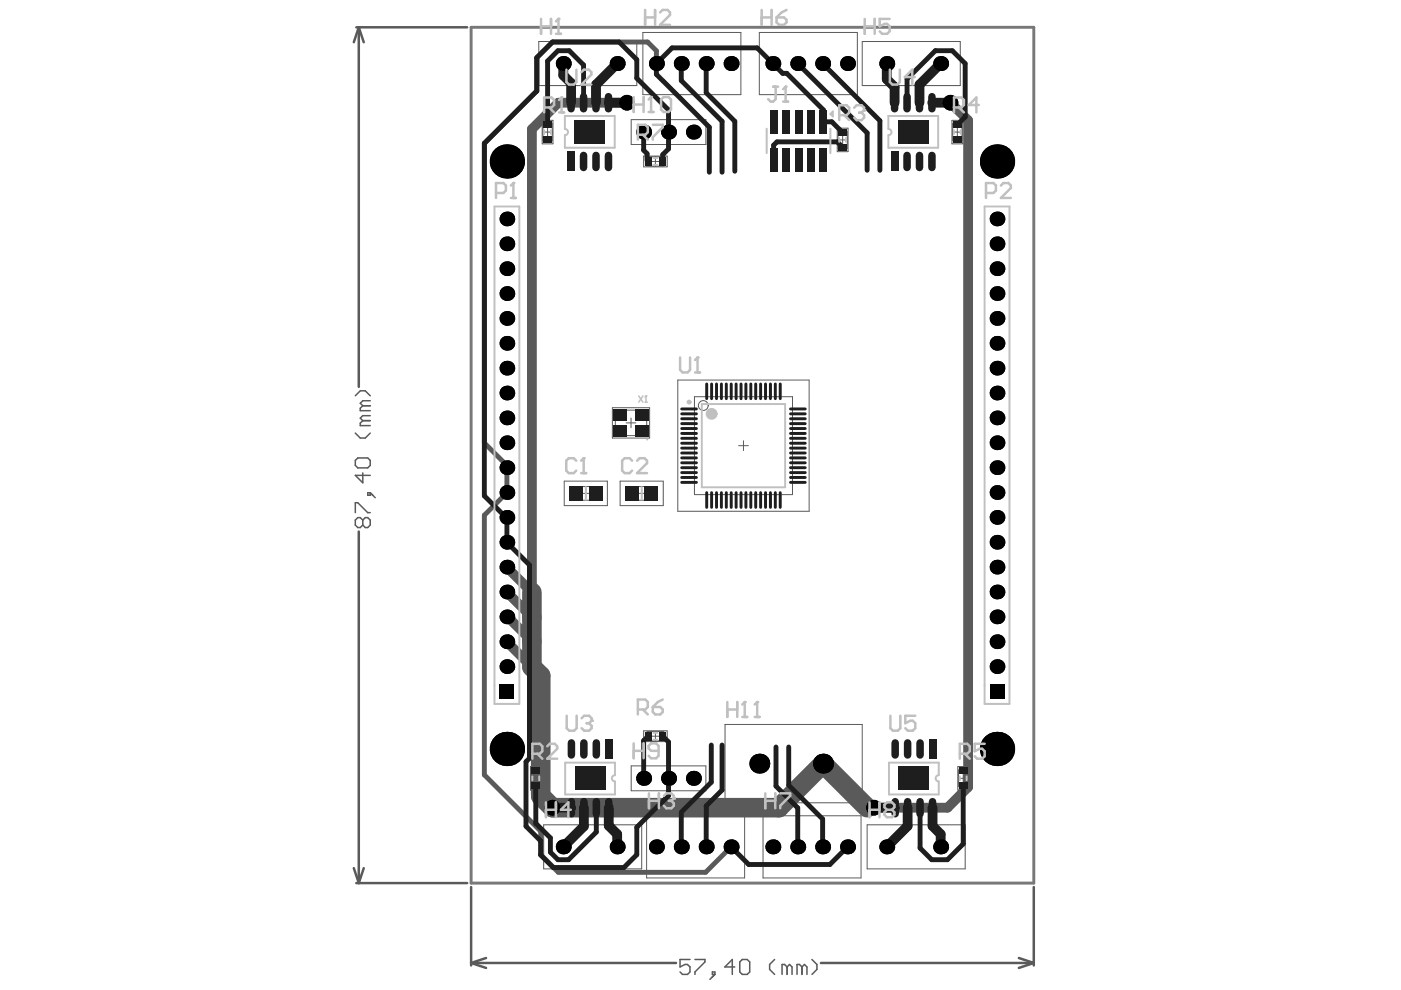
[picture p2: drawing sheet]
<svg xmlns="http://www.w3.org/2000/svg" width="297mm" height="210mm" viewBox="0 0 297 210" stroke-linecap="round" stroke-linejoin="round" font-family="sans-serif">
<g fill="none" stroke="#5a5a5a" stroke-width=".21">
<path d="M114.2 8.8h20.8v9.3h-20.8zM136.3 6.9h20.8v13.2h-20.8zM161 6.9h20.8v13.2h-20.8zM182.8 8.8h20.8v9.3h-20.8zM115 25.5h2.2v5h-2.2zM115.1 28h2M115.1 26.2h2v3.6h-2zM116.1 27v2M133.8 25.4h15.9v5.2h-15.9zM136.5 33.1h5v2.3h-5zM137.2 33.2h3.5v2h-3.5zM138 34.2h1.9"/>
<path d="M139 33.2v2M177.5 27.2h2.3v5h-2.3zM177.7 29.7h1.9M177.7 27.9h1.9v3.5h-1.9zM178.7 28.7v2M201.8 25.5h2.3v5h-2.3zM202 28h2M202 26.2h2v3.6h-2zM203 27v2M129.8 86.4h7.9v6.5h-7.9zM130.5 87h6.6v5.4h-6.6zM132.7 89.7h2.1"/>
<path d="M133.8 88.6v2.1M143.7 80.6h27.9v27.8h-27.9zM147.2 84.1h20.8v20.8h-20.8zM156.6 94.5h2.1M157.6 93.5v2M119.6 102h9.2v5.2h-9.2zM122 103.2h4.4v2.9h-4.4zM123.2 104.6h2M124.2 103.6v2M131.5 102h9.1v5.2h-9.1zM133.8 103.2h4.5v2.9h-4.5zM135 104.6h2.1"/>
<path d="M136 103.6v2M136.5 155h5v2.2h-5zM137.2 155.1h3.5v2h-3.5zM138 156.1h1.9M139 155.1v2M153.7 153.6h29.1v16.6h-29.1zM112.5 162.5h2.2v5h-2.2zM112.6 165h2M112.6 163.3h2v3.5h-2zM113.6 164v2M115.3 174.9h20.8v9.3h-20.8zM133.8 162.4h15.9v5.3h-15.9z"/>
<path d="M137.1 173h20.8v13.1h-20.8zM161.8 173h20.8v13.1h-20.8zM183.9 174.9h20.7v9.3h-20.7zM203.1 162.5h2.3v5h-2.3zM203.2 165h2M203.2 163.3h2v3.5h-2zM204.2 164v2"/>
<circle cx="149.1" cy="86" r="1.04"/>
</g>
<g fill="none" stroke="#5a5a5a" stroke-width=".53">
<path d="M75.5 5.8h23.5M76.1 5.8l1 3.2M76.1 5.8l-1.1 3.2M76.1 5.8v76.2M76.1 112.7v74.5M75 184.1l1.1 3.1M75.5 187.2h23.5M77.1 184.1l-1 3.1M99.9 188.1v16.6M219.2 188.1v16.6M99.9 204.2l3.2 1M99.9 204.2h43.4"/>
<path d="M103.1 203.1l-3.2 1.1M174 204.2h45.2M216 203.1l3.2 1.1M219.2 204.2l-3.2 1"/>
</g>
<g fill="none" stroke="#5a5a5a" stroke-width=".32">
<path d="M75.3 97.6l.6-.5h2.1l.5 .5v1.1l-.5 .5h-2.1l-.6-.5zM75.3 91.8l1.1 1.1h1l1.1-1.1M75.3 83.9l1.1-1h1l1.1 1M76.9 89.2l-.5 .5v.5h2.1M76.9 86l-.5 .6v.5h2.1M76.9 89.2h1.6M76.9 86h1.6M78.5 88.1h-1.6l-.5 .6 .5 .5M78.5 85h-1.6l-.5 .5 .5 .5M75.3 108.7v-2.1h.6l2.1 2.1h.5M76.9 110.3l-.5-.6h-.5l-.6 .6v1l.6 .6h.5l.5-.6M76.9 110.3l.5-.6h.6l.5 .6v1l-.5 .6h-.6l-.5-.6"/>
<path d="M76.9 100.3v2.1l-1.6-1.6h3.2M76.9 110.3v1M78 104.5h.5v.5h-.5zM78.5 104.5l1.1 1M146.3 203.4h-2.1v1.6l1-.5h.6l.5 .5v1.1l-.5 .5h-1.1l-.5-.5M147.3 203.4h2.2v.6l-2.2 2.1v.5M151 206.1h.6v.5h-.6zM151.6 206.6l-1.1 1.1M155.8 205h-2.1l1.6-1.6v3.2M156.8 204l.6-.6h1l.6 .6v2.1l-.6 .5h-1l-.6-.5zM164.2 203.4l-1 1.1v1l1 1.1M166.9 205l-.6-.5h-.5v2.1"/>
<path d="M166.9 205v1.6M166.9 205l.5-.5 .5 .5v1.6M170 205l-.5-.5h-.5v2.1M170 205v1.6M170 205l.6-.5 .5 .5v1.6M172.1 203.4l1.1 1.1v1l-1.1 1.1"/>
</g>
<path d="M99.9 5.8h119.3v181.4h-119.3z" fill="none" stroke="#787878" stroke-width=".62"/>
<path d="M132.9 21.8h-14.5l-5.6 5.6v98.2l-5.3-5.3M201.5 21.8l3.8 3.7v141.4l-4.4 4.4h-17M107.5 130.8h.2l5.1 5.1M107.5 136.1l5.3 5.3M107.5 125.6l5.3 5.3" fill="none" stroke="#5a5a5a" stroke-width="2.1"/>
<path d="M139.2 13.5v-2.7l-1.9-1.9h-20.2l-3.3 3.3v7.1l-11.1 11.1v63.5l4.8 4.8v5.8l-4.8 4.7v55.1l11.9 11.9v5l3.8 3.8h31.2l5.4-5.4" fill="none" stroke="#5a5a5a" stroke-width="1"/>
<path d="M112.8 125.6v15.8l1.8 1.9v25.5l2.5 2.5h48l9.4-9.4 9.4 9.4" fill="none" stroke="#5a5a5a" stroke-width="4.2"/>
<g fill="#000">
<circle cx="119.4" cy="13.5" r="1.58"/>
<circle cx="130.9" cy="13.5" r="1.58"/>
<circle cx="139.2" cy="13.5" r="1.58"/>
<circle cx="144.4" cy="13.5" r="1.58"/>
<circle cx="149.7" cy="13.5" r="1.58"/>
<circle cx="155" cy="13.5" r="1.58"/>
<circle cx="163.9" cy="13.5" r="1.58"/>
<circle cx="169.1" cy="13.5" r="1.58"/>
<circle cx="174.4" cy="13.5" r="1.58"/>
<circle cx="179.7" cy="13.5" r="1.58"/>
<circle cx="188" cy="13.5" r="1.58"/>
<circle cx="199.4" cy="13.5" r="1.58"/>
<circle cx="107.5" cy="34.2" r="3.6"/>
<circle cx="122.4" cy="29.5" r=".52"/>
<circle cx="122.4" cy="26.8" r=".52"/>
<circle cx="125.1" cy="29.5" r=".52"/>
<circle cx="125.1" cy="26.8" r=".52"/>
<circle cx="127.7" cy="29.5" r=".52"/>
<circle cx="127.7" cy="26.8" r=".52"/>
<circle cx="132.9" cy="21.8" r="1.66"/>
<circle cx="136.5" cy="28" r="1.58"/>
<circle cx="141.7" cy="28" r="1.58"/>
<circle cx="147" cy="28" r="1.58"/>
<circle cx="191" cy="29.5" r=".52"/>
<circle cx="191" cy="26.8" r=".52"/>
<circle cx="193.7" cy="29.5" r=".52"/>
<circle cx="193.7" cy="26.8" r=".52"/>
<circle cx="196.3" cy="29.5" r=".52"/>
<circle cx="196.3" cy="26.8" r=".52"/>
<circle cx="201.5" cy="21.8" r="1.66"/>
<circle cx="211.4" cy="34.2" r="3.6"/>
<circle cx="107.5" cy="51.7" r="1.56"/>
<circle cx="107.5" cy="57" r="1.56"/>
<circle cx="107.5" cy="46.4" r="1.56"/>
<circle cx="211.4" cy="46.4" r="1.56"/>
<circle cx="211.4" cy="51.7" r="1.56"/>
<circle cx="211.4" cy="57" r="1.56"/>
<circle cx="107.5" cy="78.1" r="1.56"/>
<circle cx="107.5" cy="67.5" r="1.56"/>
<circle cx="107.5" cy="72.8" r="1.56"/>
<circle cx="107.5" cy="62.2" r="1.56"/>
<circle cx="211.4" cy="67.5" r="1.56"/>
<circle cx="211.4" cy="72.8" r="1.56"/>
<circle cx="211.4" cy="78.1" r="1.56"/>
<circle cx="211.4" cy="62.2" r="1.56"/>
<circle cx="107.5" cy="99.2" r="1.56"/>
<circle cx="107.5" cy="93.9" r="1.56"/>
<circle cx="107.5" cy="88.6" r="1.56"/>
<circle cx="107.5" cy="83.3" r="1.56"/>
<circle cx="211.4" cy="83.3" r="1.56"/>
<circle cx="211.4" cy="93.9" r="1.56"/>
<circle cx="211.4" cy="88.6" r="1.56"/>
<circle cx="211.4" cy="99.2" r="1.56"/>
<circle cx="107.5" cy="109.7" r="1.56"/>
<circle cx="107.5" cy="115" r="1.56"/>
<circle cx="107.5" cy="104.4" r="1.56"/>
<circle cx="211.4" cy="115" r="1.56"/>
<circle cx="211.4" cy="104.4" r="1.56"/>
<circle cx="211.4" cy="109.7" r="1.56"/>
<circle cx="107.5" cy="120.2" r="1.56"/>
<circle cx="107.5" cy="136.1" r="1.56"/>
<circle cx="107.5" cy="125.5" r="1.56"/>
<circle cx="107.5" cy="130.8" r="1.56"/>
<circle cx="211.4" cy="125.5" r="1.56"/>
<circle cx="211.4" cy="130.8" r="1.56"/>
<circle cx="211.4" cy="136.1" r="1.56"/>
<circle cx="211.4" cy="120.2" r="1.56"/>
<circle cx="107.5" cy="141.3" r="1.56"/>
<circle cx="107.5" cy="158.8" r="3.6"/>
<circle cx="211.4" cy="141.3" r="1.56"/>
<circle cx="211.4" cy="158.8" r="3.6"/>
<circle cx="117.1" cy="171.3" r="1.66"/>
<circle cx="119.4" cy="179.6" r="1.58"/>
<circle cx="122.4" cy="163.6" r=".52"/>
<circle cx="122.4" cy="166.3" r=".52"/>
<circle cx="125.1" cy="163.6" r=".52"/>
<circle cx="125.1" cy="166.3" r=".52"/>
<circle cx="127.7" cy="163.6" r=".52"/>
<circle cx="127.7" cy="166.3" r=".52"/>
<circle cx="130.9" cy="179.6" r="1.58"/>
<circle cx="136.5" cy="165" r="1.58"/>
<circle cx="139.2" cy="179.6" r="1.58"/>
<circle cx="141.7" cy="165" r="1.58"/>
<circle cx="144.4" cy="179.6" r="1.58"/>
<circle cx="147" cy="165" r="1.58"/>
<circle cx="149.7" cy="179.6" r="1.58"/>
<circle cx="155" cy="179.6" r="1.58"/>
<circle cx="161" cy="161.9" r="2.11"/>
<circle cx="163.9" cy="179.6" r="1.58"/>
<circle cx="169.1" cy="179.6" r="1.58"/>
<circle cx="174.4" cy="179.6" r="1.58"/>
<circle cx="174.5" cy="161.9" r="2.11"/>
<circle cx="179.7" cy="179.6" r="1.58"/>
<circle cx="185.3" cy="171.3" r="1.66"/>
<circle cx="188" cy="179.6" r="1.58"/>
<circle cx="191.1" cy="163.6" r=".52"/>
<circle cx="191.1" cy="166.3" r=".52"/>
<circle cx="193.7" cy="163.6" r=".52"/>
<circle cx="193.7" cy="166.3" r=".52"/>
<circle cx="196.4" cy="163.6" r=".52"/>
<circle cx="196.4" cy="166.3" r=".52"/>
<circle cx="199.4" cy="179.6" r="1.58"/>
</g>
<g fill="#000">
<path d="M105.9 145.1h3.1v3.1h-3.1z" fill-rule="evenodd"/>
<path d="M105.9 145.1h3.1v3.1h-3.1z" fill-rule="evenodd"/>
<path d="M209.8 145.1h3.1v3.1h-3.1z" fill-rule="evenodd"/>
<path d="M209.8 145.1h3.1v3.1h-3.1z" fill-rule="evenodd"/>
</g>
<g fill="none" stroke="#1e1e1e" stroke-width="1">
<path d="M144.4 13.5v3.6l8.7 8.6v10.8M149.7 13.5v6.2l6.1 6v10.6M169.1 13.5l14.8 14.7v7.9M174.4 13.5l12.2 12.1v10.5M123.7 21.8v-8l-3-3h-2.4l-2.2 2.1v13.5M136.5 28v3.8l.7 .8v1.4M140.5 34.2v-1.4l1.2-1.2v-8.3l-6.7-6.7v-4l-3.7-3.7h-14.2l-3.3 3.3v7.1l-11.1 11.1v74.7l5.1 5.1M178.7 28.1l-2.3-2.3h-1.8v-2.5l-7.8-7.7h-.9l-5.4-5.4h-18l-3.3 3.3v2.3l11.2 11.2v9.5M178.7 31.2l-1.2-1.1h-12.8l-.7 .7v3.1M192.3 21.8v-5.1l6-5.9h3.6l2.7 2.7v11.3l-1.6 1.6M107.5 109.7v5.3l4.8 4.8v41l-.8 .7v13.7l3.1 3.1v3l2.7 2.6h15l2.7-2.7v-5.8l6.7-6.7v-11.4l-1.2-1.2M137.4 156.1l-.9 .9v8"/>
<path d="M150.8 158v7.9l-6.4 6.3v7.4M153.1 158v9.5l-3.4 3.4v8.7M164.5 158.4v8.3l4.6 4.6v8.3M167.2 158.4v8.1l7.2 7.2v5.9M113.6 166.6v8l3.1 3.1v3l1.6 1.6h2.3l5.8-5.9v-5.1M155 179.6l3.7 3.7h17.3l3.7-3.7M204.2 166.6v12.3l-3.3 3.4h-3.4l-2.4-2.5v-8.5"/>
</g>
<path d="M119.4 13.5v2.5l1.7 1.6v4.2M130.9 13.5l-4.5 4.5v3.8M188 13.5v3.3l1.7 1.7v3.3M199.4 13.5l-4.4 4.5v3.8M129.1 21.8h3.8M197.7 21.8h3.8M117.1 171.3h4M123.8 171.3v3.9l-4.4 4.4M129.1 171.3v3.8l1.8 1.8v2.7M185.3 171.3h4.4M192.4 171.3v3.8l-4.4 4.5M197.7 171.3v3.8l1.7 1.8v2.7" fill="none" stroke="#1e1e1e" stroke-width="2.1"/>
<g fill="#1e1e1e">
<path d="M115.2 28.8h1.8v1.5h-1.8z" fill-rule="evenodd"/>
<path d="M115.2 25.7h1.8v1.5h-1.8z" fill-rule="evenodd"/>
<path d="M136.7 155.2h1.4v1.8h-1.4z" fill-rule="evenodd"/>
<path d="M136.7 33.3h1.4v1.9h-1.4z" fill-rule="evenodd"/>
<path d="M139.8 155.2h1.4v1.8h-1.4z" fill-rule="evenodd"/>
<path d="M139.8 33.3h1.4v1.9h-1.4z" fill-rule="evenodd"/>
<path d="M203.3 162.7h1.9v1.5h-1.9z" fill-rule="evenodd"/>
</g>
<path d="M121.1 170v2.5" fill="none" stroke="#1e1e1e" stroke-width="1.6"/>
<path d="M120.3 32.2h1.6v4.1h-1.6z" fill-rule="evenodd" fill="#1e1e1e"/>
<path d="M121.1 20.5v2.6M123.7 20.5v2.6M123.7 33v2.5M129 20.5v2.6M129 33v2.5M123.8 170v2.5M129.1 170v2.5" fill="none" stroke="#1e1e1e" stroke-width="1.6"/>
<g fill="none" stroke="#1e1e1e" stroke-width=".62">
<path d="M149.8 81.4v3.1M150.9 81.4v3.1M153 81.4v3.1M154 81.4v3.1M155 81.4v3.1M157.1 81.4v3.1M158.1 81.4v3.1M159.2 81.4v3.1M161.3 81.4v3.1M162.3 81.4v3.1M163.3 81.4v3.1M165.4 81.4v3.1"/>
<path d="M149.8 104.5v3.1M150.9 104.5v3.1M153 104.5v3.1M154 104.5v3.1M155 104.5v3.1M157.1 104.5v3.1M158.1 104.5v3.1M159.2 104.5v3.1M161.3 104.5v3.1M162.3 104.5v3.1M163.3 104.5v3.1M165.4 104.5v3.1"/>
</g>
<g fill="#1e1e1e">
<path d="M165.9 31.4h1.6v5h-1.6z" fill-rule="evenodd"/>
<path d="M171.2 31.4h1.5v5h-1.5z" fill-rule="evenodd"/>
<path d="M173.8 31.4h1.6v5h-1.6z" fill-rule="evenodd"/>
<path d="M173.8 31.4h1.6v5h-1.6z" fill-rule="evenodd"/>
<path d="M177.7 27.4h1.9v1.4h-1.9z" fill-rule="evenodd"/>
<path d="M177.7 30.5h1.9v1.5h-1.9z" fill-rule="evenodd"/>
</g>
<path d="M192.3 20.5v2.6M192.3 33v2.5M192.4 170v2.5" fill="none" stroke="#1e1e1e" stroke-width="1.6"/>
<path d="M203.3 165.9h1.9v1.4h-1.9z" fill-rule="evenodd" fill="#1e1e1e"/>
<path d="M121.1 157.5v2.6M123.8 157.5v2.6" fill="none" stroke="#1e1e1e" stroke-width="1.6"/>
<g fill="#1e1e1e">
<path d="M128.3 156.7h1.6v4.2h-1.6z" fill-rule="evenodd"/>
<path d="M165.9 23.3h1.6v5h-1.6z" fill-rule="evenodd"/>
<path d="M171.2 23.3h1.5v5h-1.5z" fill-rule="evenodd"/>
<path d="M173.8 23.3h1.6v5h-1.6z" fill-rule="evenodd"/>
</g>
<path d="M192.4 157.5v2.6" fill="none" stroke="#1e1e1e" stroke-width="1.6"/>
<path d="M112.7 162.7h1.8v1.5h-1.8z" fill-rule="evenodd" fill="#1e1e1e"/>
<path d="M167.6 96h3.1M167.6 97.1h3.1M167.6 98.1h3.1M167.6 91.9h3.1M167.6 92.9h3.1M167.6 94h3.1M167.6 87.7h3.1M167.6 88.8h3.1M167.6 89.8h3.1M167.6 100.2h3.1M167.6 101.2h3.1M167.6 102.3h3.1" fill="none" stroke="#1e1e1e" stroke-width=".62"/>
<g fill="#1e1e1e">
<path d="M202 28.8h1.9v1.5h-1.9z" fill-rule="evenodd"/>
<path d="M202 25.7h1.9v1.5h-1.9z" fill-rule="evenodd"/>
<path d="M112.7 165.9h1.8v1.4h-1.8z" fill-rule="evenodd"/>
</g>
<path d="M126.4 170v2.5" fill="none" stroke="#1e1e1e" stroke-width="1.6"/>
<g fill="#1e1e1e">
<path d="M121.9 162.5h6.4v5h-6.4z" fill-rule="evenodd"/>
<path d="M124.8 103.1h2.9v3.1h-2.9z" fill-rule="evenodd"/>
<path d="M120.7 103.1h2.9v3.1h-2.9z" fill-rule="evenodd"/>
</g>
<path d="M126.4 20.5v2.6M126.4 33v2.5" fill="none" stroke="#1e1e1e" stroke-width="1.6"/>
<g fill="#1e1e1e">
<path d="M136.7 103.1h2.9v3.1h-2.9z" fill-rule="evenodd"/>
<path d="M132.5 103.1h2.9v3.1h-2.9z" fill-rule="evenodd"/>
<path d="M134.6 86.8h2.9v2.4h-2.9z" fill-rule="evenodd"/>
<path d="M134.6 90.1h2.9v2.5h-2.9z" fill-rule="evenodd"/>
<path d="M130 86.8h3v2.4h-3z" fill-rule="evenodd"/>
<path d="M130 90.1h3v2.5h-3z" fill-rule="evenodd"/>
</g>
<path d="M151.9 81.4v3.1M156.1 81.4v3.1M160.2 81.4v3.1M164.4 81.4v3.1M167.6 95h3.1M167.6 99.2h3.1M167.6 86.7h3.1M167.6 90.9h3.1M151.9 104.5v3.1M156.1 104.5v3.1M160.2 104.5v3.1M164.4 104.5v3.1" fill="none" stroke="#1e1e1e" stroke-width=".62"/>
<g fill="#1e1e1e">
<path d="M168.5 31.4h1.6v5h-1.6z" fill-rule="evenodd"/>
<path d="M163.2 31.4h1.6v5h-1.6z" fill-rule="evenodd"/>
</g>
<path d="M195 33v2.5M189.8 170v2.5M195.1 170v2.5" fill="none" stroke="#1e1e1e" stroke-width="1.6"/>
<path d="M188.9 32.2h1.6v4.1h-1.6z" fill-rule="evenodd" fill="#1e1e1e"/>
<path d="M189.7 20.5v2.6M195 20.5v2.6M197.6 20.5v2.6M197.6 33v2.5M126.4 157.5v2.6M197.7 170v2.5" fill="none" stroke="#1e1e1e" stroke-width="1.6"/>
<g fill="#1e1e1e">
<path d="M121.8 25.5h6.5v5h-6.5z" fill-rule="evenodd"/>
<path d="M168.5 23.3h1.6v5h-1.6z" fill-rule="evenodd"/>
<path d="M163.2 23.3h1.6v5h-1.6z" fill-rule="evenodd"/>
</g>
<path d="M189.8 157.5v2.6M195.1 157.5v2.6" fill="none" stroke="#1e1e1e" stroke-width="1.6"/>
<path d="M196.9 156.7h1.6v4.2h-1.6z" fill-rule="evenodd" fill="#1e1e1e"/>
<path d="M144.5 98.1h3.2M144.5 97.1h3.2M144.5 96h3.2M144.5 94h3.2M144.5 92.9h3.2M144.5 91.9h3.2M144.5 89.8h3.2M144.5 88.8h3.2M144.5 87.7h3.2M144.5 102.3h3.2M144.5 101.2h3.2M144.5 100.2h3.2" fill="none" stroke="#1e1e1e" stroke-width=".62"/>
<path d="M190.5 162.5h6.5v5h-6.5z" fill-rule="evenodd" fill="#1e1e1e"/>
<path d="M144.5 99.2h3.2M144.5 95h3.2M144.5 90.9h3.2M144.5 86.7h3.2" fill="none" stroke="#1e1e1e" stroke-width=".62"/>
<path d="M190.4 25.5h6.5v5h-6.5z" fill-rule="evenodd" fill="#1e1e1e"/>
<g fill="none" stroke="#c0c0c0" stroke-width=".42">
<path d="M115.4 27.6v.8M116.8 27.6v.8M119.8 27.3v-2.7h10.5v6.7h-10.5v-2.6M138.5 35h.9M138.5 33.5h.9M162.5 27.3v5.2M176.1 24.2l.5-.6v1.1zM176.1 27.3v5.2M177.9 29.3v.8M179.4 29.3v.8M188.4 27.3v-2.7h10.5v6.7h-10.5v-2.6M202.2 27.6v.8"/>
<path d="M203.7 27.6v.8M104.8 43.8h5.3v105.4h-5.3zM208.8 43.8h5.2v105.4h-5.2zM148.8 85.7h17.7v17.6h-17.7zM124.2 103.3v2.7M136 103.3v2.7M138.5 156.8h.9M138.5 155.4h.9M112.9 164.6v.8M114.3 164.6v.8M130.4 164.4v-2.7h-10.6v6.7h10.6v-2.7M199 164.4v-2.7h-10.5v6.7h10.5v-2.7"/>
<path d="M203.5 164.6v.8M204.9 164.6v.8"/>
</g>
<path d="M135.4 84l.9 1.3M136.3 84l-.9 1.3M136.7 85.3h.5M137 84v1.3" fill="none" stroke="#c0c0c0" stroke-width=".32"/>
<circle cx="137" cy="84" r=".16" fill="#c0c0c0"/>
<path d="M137 84l-.3 .2" fill="none" stroke="#c0c0c0" stroke-width=".32"/>
<path d="M120.1 151.8v2.6l.6 .5h1l.6-.5v-2.6M123.3 152.3l.5-.5h1.1l.5 .5v.5M115.8 170.1v3.2M115.8 171.7h2.1M117.9 170.1v3.2M121 171.7h-2.1l1.6-1.6v3.2" fill="none" stroke="#c0c0c0" stroke-width=".53"/>
<circle cx="125.4" cy="152.8" r=".26" fill="#c0c0c0"/>
<path d="M122.2 97.7l-.6-.5h-1l-.5 .5v2.1l.5 .5h1l.6-.5M123.8 97.2v3.1M123.2 100.3h1.1M124.4 153.3h.5M124.9 153.3l.5 .6v.5l-.5 .5h-1.1l-.5-.5M125.4 152.8l-.5 .5" fill="none" stroke="#c0c0c0" stroke-width=".53"/>
<circle cx="123.8" cy="97.2" r=".26" fill="#c0c0c0"/>
<path d="M115.4 22.8h1.6l.5-.5v-1.1l-.5-.5h-1.6v3.1M116.4 22.8l1.1 1M118.5 23.8h1.1M119.1 20.7v3.1M123.8 97.2l-.6 .5" fill="none" stroke="#c0c0c0" stroke-width=".53"/>
<circle cx="119.1" cy="20.7" r=".26" fill="#c0c0c0"/>
<path d="M114.7 4v3.2M114.7 5.6h2.1M116.8 4v3.2M117.9 7.2h1M118.4 4v3.2M120.1 14.8v2.6l.5 .5h1.1l.5-.5v-2.6M123.3 15.3l.5-.5h1l.6 .5v.5l-2.1 2.1h2.1M119.1 20.7l-.6 .5" fill="none" stroke="#c0c0c0" stroke-width=".53"/>
<circle cx="118.4" cy="4" r=".26" fill="#c0c0c0"/>
<path d="M118.4 4l-.5 .5M137.6 168.2v3.2M137.6 169.8h2.1M139.7 168.2v3.2M140.8 168.7l.5-.5h1l.6 .5v.6" fill="none" stroke="#c0c0c0" stroke-width=".53"/>
<circle cx="142.9" cy="169.3" r=".26" fill="#c0c0c0"/>
<g fill="none" stroke="#c0c0c0" stroke-width=".53">
<path d="M134.3 20.6v3.1M134.3 22.2h2.2M135.2 28.6h1.6l.5-.6v-1l-.5-.5h-1.6v3.1M136.3 28.6l1 1M136.5 20.6v3.1M137.5 23.7h1.1M138 20.6v3.1M138.4 26.5h2.1v.5l-2.1 2.1v.5M134 97.7l-.5-.5h-1.1l-.5 .5v2.1l.5 .5h1.1l.5-.5M135.1 97.7l.5-.5h1.1l.5 .5v.5l-2.1 2.1h2.1M135.2 150.4h1.6l.5-.5v-1.1l-.5-.5h-1.6v3.2M136.3 150.4l1 1.1"/>
<path d="M138.4 149.9h1.6l.5 .5v.6l-.5 .5h-1.1l-.5-.5zM140.5 148.3l-1 .5-1.1 1.1M141.8 169.8h.5M142.3 169.8l.6 .5v.5l-.6 .6h-1l-.5-.6M142.9 169.3l-.6 .5"/>
</g>
<circle cx="138" cy="20.6" r=".26" fill="#c0c0c0"/>
<path d="M136.8 2.1v3.2M136.8 3.7h2.1M138.9 2.1v3.2M139.9 2.6l.6-.5h1l.6 .5v.6l-2.2 2.1h2.2M138 20.6l-.5 .5M140.2 21.1l.5-.5h1l.6 .5v2.1l-.6 .5h-1l-.5-.5zM154.2 148.9v3.1M154.2 150.4h2.1M156.3 148.9v3.1M157.4 152h1M157.9 148.9v3.1" fill="none" stroke="#c0c0c0" stroke-width=".53"/>
<circle cx="157.9" cy="148.9" r=".26" fill="#c0c0c0"/>
<path d="M157.9 148.9l-.5 .5M160 152h1.1M160.5 148.9v3.1" fill="none" stroke="#c0c0c0" stroke-width=".53"/>
<circle cx="160.5" cy="148.9" r=".26" fill="#c0c0c0"/>
<g fill="none" stroke="#c0c0c0" stroke-width=".53">
<path d="M183.3 4v3.2M183.3 5.6h2.1M185.4 4v3.2M188.6 4h-2.1v1.6l1.1-.5h.5l.5 .5v1l-.5 .6h-1.1l-.5-.6M188.7 14.8v2.6l.5 .5h1.1l.5-.5v-2.6M193.9 16.3h-2.1l1.6-1.5v3.1M108.9 38.8v3.2M202.3 22.8h1.5l.6-.5v-1.1l-.6-.5h-1.5v3.1M203.3 22.8l1.1 1M207.5 22.3h-2.1l1.6-1.6v3.1M105.2 40.9h1.5l.6-.5v-1.1l-.6-.5h-1.5v3.2M108.3 42h1.1"/>
<path d="M160.5 148.9l-.5 .5M188.8 151.8v2.6l.5 .5h1.1l.5-.5v-2.6M194.1 151.8h-2.2v1.5l1.1-.5h.5l.6 .5v1.1l-.6 .5h-1l-.6-.5M184.4 170.1v3.2M184.4 171.7h2.1M186.5 170.1v3.2M188 171.7h1.1M188 171.7l-.5-.5v-.6l.5-.5h1.1l.5 .5v.6l-.5 .5M188 171.7l-.5 .5v.5l.5 .6h1.1l.5-.6v-.5l-.5-.5"/>
</g>
<circle cx="108.9" cy="38.8" r=".26" fill="#c0c0c0"/>
<g fill="none" stroke="#c0c0c0" stroke-width=".53">
<path d="M163.9 18.4h1.1M164.5 18.4v2.6l-.6 .5h-.5l-.5-.5M166.6 18.4v3.1M108.9 38.8l-.6 .5M166 21.5h1.1M112.9 159.8h1.5l.6-.5v-1.1l-.6-.5h-1.5v3.2M113.9 159.8l1.1 1.1M116 158.2l.6-.5h1l.5 .5v.6l-2.1 2.1h2.1M134.3 157.6v3.2M134.3 159.2h2.2M136.5 157.6v3.2M139.6 159.2h-1.6l-.5-.5v-.6l.5-.5h1.1l.5 .5v2.1l-.5 .6h-1.1l-.5-.6"/>
<path d="M203.5 159.8h1.6l.5-.5v-1.1l-.5-.5h-1.6v3.2M204.5 159.8l1.1 1.1M208.8 157.7h-2.1v1.6l1-.5h.5l.6 .5v1l-.6 .6h-1l-.5-.6M162.3 168.2v3.2M162.3 169.8h2.1M164.4 168.2v3.2M165.4 168.2h2.1v.5l-2.1 2.1v.6"/>
</g>
<circle cx="166.6" cy="18.4" r=".26" fill="#c0c0c0"/>
<path d="M161.5 2.1v3.2M161.5 3.7h2.1M163.6 2.1v3.2M164.6 3.7h1.6l.6 .5v.5l-.6 .6h-1l-.6-.6zM166.6 18.4l-.6 .5M166.8 2.1l-1.1 .5-1.1 1.1M144.2 75.8v2.6l.5 .6h1.1l.5-.6v-2.6M147.4 79h1M147.9 75.8v3.2" fill="none" stroke="#c0c0c0" stroke-width=".53"/>
<circle cx="147.9" cy="75.8" r=".26" fill="#c0c0c0"/>
<path d="M177.9 24.4h1.6l.5-.5v-1.1l-.5-.5h-1.6v3.2M179 24.4l1 1.1M181.1 22.8l.5-.5h1.1l.5 .5v.6M147.9 75.8l-.5 .5" fill="none" stroke="#c0c0c0" stroke-width=".53"/>
<circle cx="183.2" cy="23.4" r=".26" fill="#c0c0c0"/>
<path d="M182.1 23.9h.6M182.7 23.9l.5 .5v.5l-.5 .6h-1.1l-.5-.6M183.2 23.4l-.5 .5M212.2 39.3l.5-.5h1.1l.5 .5v.6l-2.1 2.1h2.1M209 40.9h1.6l.6-.5v-1.1l-.6-.5h-1.6v3.2" fill="none" stroke="#c0c0c0" stroke-width=".53"/>
<path d="M119.8 27.3a.66 .66 0 0 1 .6 .7 .66 .66 0 0 1-.6 .7M188.4 27.3a.66 .66 0 0 1 .6 .7 .66 .66 0 0 1-.6 .7M130.4 164.4a.66 .66 0 0 0-.7 .6 .66 .66 0 0 0 .7 .7M199 164.4a.66 .66 0 0 0-.6 .6 .66 .66 0 0 0 .6 .7" fill="none" stroke="#c0c0c0" stroke-width=".42"/>
<circle cx="137.2" cy="93.2" r=".1" fill="none" stroke="#c0c0c0" stroke-width=".21"/>
<circle cx="146.1" cy="85.3" r=".26" fill="none" stroke="#c0c0c0" stroke-width=".52"/>
<circle cx="150.9" cy="87.7" r=".62" fill="none" stroke="#c0c0c0" stroke-width="1.2"/>
</svg>
